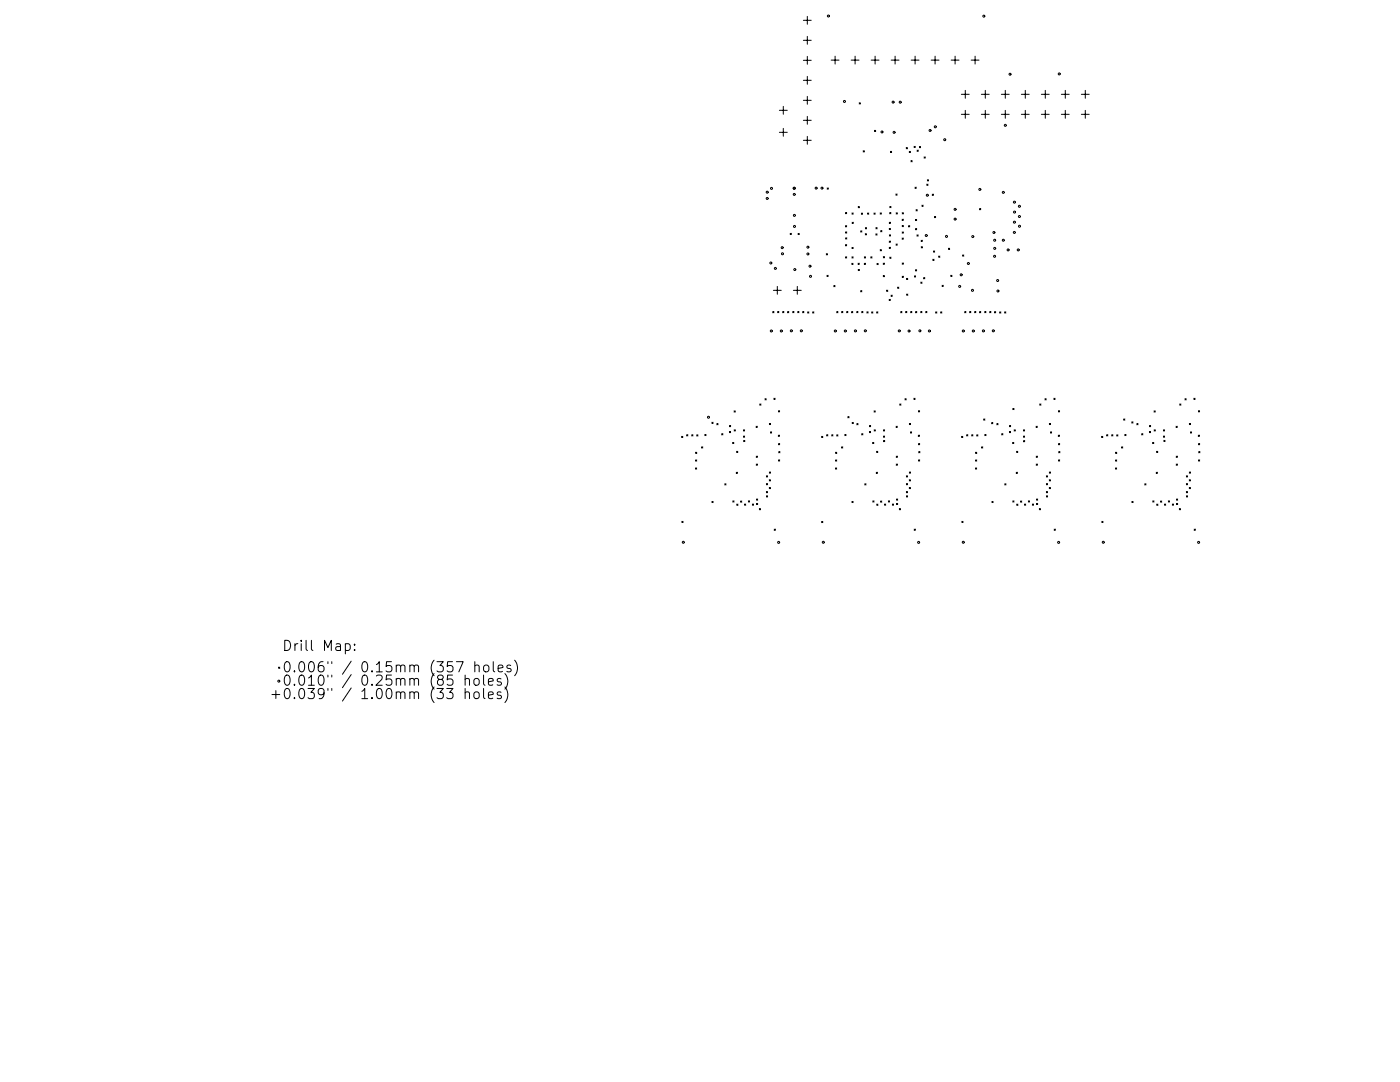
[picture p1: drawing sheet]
<svg xmlns="http://www.w3.org/2000/svg" width="279mm" height="216mm" viewBox="0 0 279 216" stroke-linecap="round" stroke-linejoin="round" font-family="sans-serif">
<g fill="none" stroke="#000" stroke-width=".2">
<path d="M160.3 4.1h1.6M160.3 8h1.6M160.3 12h1.6M160.3 16h1.6M161.1 3.3v1.5M161.1 7.3v1.5M161.1 11.2v1.6M161.1 15.2v1.6M161.1 19.2v1.6M165.9 12h1.5M166.7 11.2v1.6M169.9 12h1.5"/>
<path d="M170.7 11.2v1.6M173.9 12h1.5M174.6 11.2v1.6M177.8 12h1.6M178.6 11.2v1.6M181.8 12h1.6M182.6 11.2v1.6M185.8 12h1.6M186.6 11.2v1.6M189.8 12h1.6M190.6 11.2v1.6M191.9 18.8h1.5"/>
<path d="M192.6 18v1.6M193.8 12h1.6M194.6 11.2v1.6M195.8 18.8h1.6M196.6 18v1.6M199.8 18.8h1.6M200.6 18v1.6M203.8 18.8h1.6M204.6 18v1.6M207.8 18.8h1.6M208.6 18v1.6M211.8 18.8h1.6"/>
<path d="M212.6 18v1.6M215.8 18.8h1.6M216.6 18v1.6M155.5 22h1.6M155.5 26.4h1.6M156.3 21.2v1.6M156.3 25.6v1.6M160.3 20h1.6M160.3 24h1.6M160.3 28h1.6M161.1 23.2v1.6M161.1 27.2v1.6"/>
<path d="M165.1 37.5l.2 .2M165.3 37.5l-.2 .2M171.5 20.5l.2 .3M171.7 20.5l-.2 .3M172.3 30.1l.2 .2M172.5 30.1l-.2 .2M174.5 26l.3 .2M174.8 26l-.3 .2M177.7 30.2l.2 .2M177.9 30.2l-.2 .2M178.8 38.7l.2 .3M179 38.7l-.2 .3"/>
<path d="M180.9 29.5l.2 .2M181.1 29.5l-.2 .2M181.5 30.2l.2 .2M181.7 30.2l-.2 .2M181.8 32l.2 .3M182 32l-.2 .3M182.4 29.2l.3 .2M182.6 37.3l.2 .3M182.7 29.2l-.3 .2M182.8 37.3l-.2 .3M183 30l.3 .2M183.3 30l-.3 .2"/>
<path d="M183.5 29.2l.2 .3M183.7 29.2l-.2 .3M184.4 31.3l.3 .3M184.7 31.3l-.3 .3M185 36.7l.2 .3M185.1 35.9l.2 .2M185.2 36.7l-.2 .3M185.3 35.9l-.2 .2M186 38.7l.3 .3M186.3 38.7l-.3 .3M191.9 22.8h1.5M192.6 22v1.6"/>
<path d="M195.8 22.8h1.6M196.6 22v1.6M199.8 22.8h1.6M200.6 22v1.6M203.8 22.8h1.6M204.6 22v1.6M207.8 22.8h1.6M208.6 22v1.6M211.8 22.8h1.6M212.6 22v1.6M215.8 22.8h1.6M216.6 22v1.6"/>
<path d="M154.3 57.9h1.6M155.1 57.1v1.6M157.7 46.6l.2 .2M157.9 46.6l-.2 .2M158.3 57.9h1.6M159.1 57.1v1.6M159.3 46.6l.2 .2M159.5 46.6l-.2 .2M164.9 50.6l.2 .3M165 54.9l.3 .3M165.1 50.6l-.2 .3M165.3 54.9l-.3 .3"/>
<path d="M166.4 57l.2 .2M166.6 57l-.2 .2M168.7 45l.3 .3M168.7 48.8l.3 .3M168.7 42.4l.3 .2M168.7 51.2l.3 .3M168.8 46.3l.2 .2M168.8 47.5l.2 .2M169 45l-.3 .3M169 48.8l-.3 .3M169 42.4l-.3 .2M169 51.2l-.3 .3"/>
<path d="M169 46.3l-.2 .2M169 47.5l-.2 .2M170 52.5l.2 .3M170 51.3l.3 .2M170 49.4l.3 .2M170 42.5l.3 .2M170.1 44.4l.2 .2M170.2 52.5l-.2 .3M170.3 51.3l-.3 .2M170.3 49.4l-.3 .2M170.3 42.5l-.3 .2M170.3 44.4l-.2 .2"/>
<path d="M171.2 52.5l.3 .3M171.3 41.2l.2 .3M171.3 53.8l.2 .2M171.5 52.5l-.3 .3M171.5 41.2l-.2 .3M171.5 53.8l-.2 .2M171.8 58l.2 .2M171.8 46.1l.2 .2M171.9 42.5l.2 .3M172 58l-.2 .2M172 46.1l-.2 .2M172.1 42.5l-.2 .3"/>
<path d="M172.5 52.5l.2 .3M172.5 51.2l.2 .3M172.7 46.6l.2 .3M172.7 45.4l.2 .3M172.7 52.5l-.2 .3M172.7 51.2l-.2 .3M172.9 46.6l-.2 .3M172.9 45.4l-.2 .3M173.1 42.5l.3 .2M173.4 42.5l-.3 .2M173.8 51.2l.2 .3M174 51.2l-.2 .3"/>
<path d="M174.4 42.5l.3 .2M174.7 42.5l-.3 .2M174.8 46.7l.2 .2M174.8 45.4l.2 .3M175 52.6l.3 .2M175 46.7l-.2 .2M175 45.4l-.2 .3M175.3 52.6l-.3 .2M175.6 42.5l.3 .2M175.7 49.8l.2 .3M175.8 46l.2 .3M175.9 42.5l-.3 .2"/>
<path d="M175.9 49.8l-.2 .3M176 46l-.2 .3M176.3 52.5l.2 .2M176.3 55l.2 .2M176.3 51.2l.2 .3M176.5 52.5l-.2 .2M176.5 55l-.2 .2M176.5 51.2l-.2 .3M176.9 57.9l.3 .2M177.2 57.9l-.3 .2M177.4 59.7l.3 .3M177.5 45.6l.2 .2"/>
<path d="M177.5 48.1l.2 .2M177.5 49.3l.2 .3M177.5 44.3l.2 .3M177.5 46.9l.2 .2M177.6 42.4l.2 .3M177.6 51.3l.2 .3M177.6 41.2l.2 .2M177.7 59.7l-.3 .3M177.7 45.6l-.2 .2M177.7 48.1l-.2 .2M177.7 49.3l-.2 .3M177.7 44.3l-.2 .3"/>
<path d="M177.7 46.9l-.2 .2M177.8 42.4l-.2 .3M177.8 51.3l-.2 .3M177.8 41.2l-.2 .2M177.8 58.9l.3 .2M178.1 58.9l-.3 .2M178.8 48.7l.3 .2M178.8 42.5l.3 .2M179.1 48.7l-.3 .2M179.1 42.5l-.3 .2M179.1 57.3l.3 .2M179.4 57.3l-.3 .2"/>
<path d="M180 43.7l.3 .3M180 47.5l.3 .2M180 45l.3 .2M180 46.3l.3 .2M180.1 42.4l.2 .3M180.1 52.5l.2 .2M180.1 55.1l.2 .3M180.3 47.5l-.3 .2M180.3 43.7l-.3 .3M180.3 46.3l-.3 .2M180.3 45l-.3 .2M180.3 42.4l-.2 .3"/>
<path d="M180.3 52.5l-.2 .2M180.3 55.1l-.2 .3M180.9 55.5l.3 .3M180.9 58.7l.3 .2M181.2 55.5l-.3 .3M181.2 58.7l-.3 .2M181.3 45l.3 .3M181.6 45l-.3 .3M182.5 55l.2 .3M182.7 53.8l.2 .3M182.7 43.8l.2 .2M182.7 45.6l.2 .3"/>
<path d="M182.7 55l-.2 .3M182.8 41.8l.3 .3M182.9 53.8l-.2 .3M182.9 43.8l-.2 .2M182.9 45.6l-.2 .3M183 46.9l.2 .2M183.1 41.8l-.3 .3M183.2 46.9l-.2 .2M183.8 56.3l.2 .2M183.8 47.9l.3 .3M183.8 49.2l.3 .3M184 40.9l.2 .3"/>
<path d="M184 56.3l-.2 .2M184.1 47.9l-.3 .3M184.1 49.2l-.3 .3M184.2 40.9l-.2 .3M184.3 55.4l.3 .2M184.6 55.4l-.3 .2M186.2 51.7l.2 .3M186.3 50.1l.2 .2M186.4 51.7l-.2 .3M186.5 43.2l.2 .2M186.5 50.1l-.2 .2M186.7 43.2l-.2 .2"/>
<path d="M187.3 51.1l.3 .2M187.6 51.1l-.3 .2M188 56.9l.2 .3M188.2 56.9l-.2 .3M189.3 49.5l.2 .3M189.5 49.5l-.2 .3M189.7 54.9l.3 .3M190 54.9l-.3 .3M192.1 50.9l.2 .2M192.3 50.9l-.2 .2M195.5 41.6l.2 .3M195.7 41.6l-.2 .3"/>
<path d="M152.7 79.6l.2 .2M152.9 79.6l-.2 .2M154.2 62.2l.3 .2M154.4 79.5l.3 .2M154.5 62.2l-.3 .2M154.7 79.5l-.3 .2M155.2 62.2l.2 .2M155.4 62.2l-.2 .2M156.2 62.2l.2 .2M156.4 62.2l-.2 .2M157.2 62.2l.2 .2M157.4 62.2l-.2 .2"/>
<path d="M158.2 62.2l.3 .2M158.5 62.2l-.3 .2M159.2 62.2l.2 .2M159.4 62.2l-.2 .2M160.2 62.2l.2 .2M160.4 62.2l-.2 .2M161.2 62.2l.2 .3M161.4 62.2l-.2 .3M162.2 62.2l.2 .3M162.4 62.2l-.2 .3M167 62.2l.2 .2M167.2 62.2l-.2 .2"/>
<path d="M168 62.2l.2 .2M168.2 62.2l-.2 .2M169 62.2l.2 .2M169.2 62.2l-.2 .2M170 62.2l.2 .2M170.2 62.2l-.2 .2M171 62.2l.2 .2M171.2 62.2l-.2 .2M172 62.2l.2 .2M172.2 62.2l-.2 .2M173 62.2l.2 .3M173.2 62.2l-.2 .3"/>
<path d="M174 62.2l.2 .3M174.2 62.2l-.2 .3M175 62.2l.2 .3M175.2 62.2l-.2 .3M179.8 62.2l.2 .2M180 62.2l-.2 .2M180.6 79.6l.2 .2M180.7 62.2l.3 .2M180.8 79.6l-.2 .2M181 62.2l-.3 .2M181.7 62.2l.3 .2M182 62.2l-.3 .2"/>
<path d="M182.4 79.5l.2 .2M182.6 79.5l-.2 .2M182.7 62.2l.3 .2M183 62.2l-.3 .2M183.8 62.2l.2 .2M184 62.2l-.2 .2M184.7 62.2l.3 .2M185 62.2l-.3 .2M186.7 62.2l.3 .3M187 62.2l-.3 .3M187.7 62.2l.3 .3M188 62.2l-.3 .3"/>
<path d="M192.5 62.2l.3 .2M192.8 62.2l-.3 .2M193.5 62.2l.3 .2M193.8 62.2l-.3 .2M194.5 62.2l.3 .2M194.8 62.2l-.3 .2M195.5 62.2l.2 .2M195.7 62.2l-.2 .2M196.5 62.2l.3 .2M196.8 62.2l-.3 .2M197.5 62.2l.3 .2M197.8 62.2l-.3 .2"/>
<path d="M198.5 62.2l.2 .2M198.7 62.2l-.2 .2M199.5 62.2l.2 .3M199.7 62.2l-.2 .3M200.5 62.2l.2 .3M200.7 62.2l-.2 .3M208.5 79.6l.3 .2M208.8 79.6l-.3 .2M210.3 79.5l.3 .2M210.6 79.5l-.3 .2M236.5 79.6l.2 .2M236.7 79.6l-.2 .2"/>
<path d="M238.3 79.5l.2 .2M238.5 79.5l-.2 .2M136 87.1l.3 .2M136.3 87.1l-.3 .2M137 86.7l.3 .3M137.3 86.7l-.3 .3M138.1 86.8l.2 .2M138.3 86.8l-.2 .2M138.8 93.4l.2 .2M138.8 91.8l.3 .2M138.8 90.2l.3 .3M139 93.4l-.2 .2"/>
<path d="M139 86.8l.3 .2M139.1 91.8l-.3 .2M139.1 90.2l-.3 .3M139.3 86.8l-.3 .2M140 89.2l.3 .2M140.3 89.2l-.3 .2M140.7 86.7l.2 .2M140.9 86.7l-.2 .2M142.1 84.3l.2 .2M142.3 84.3l-.2 .2M143.1 84.5l.2 .3M143.3 84.5l-.2 .3"/>
<path d="M144 86.5l.3 .3M144.3 86.5l-.3 .3M144.7 96.5l.2 .3M144.9 96.5l-.2 .3M145.6 86.1l.2 .2M145.6 84.9l.2 .2M145.8 86.1l-.2 .2M145.8 84.9l-.2 .2M146.2 88.3l.3 .2M146.3 99.9l.2 .3M146.5 88.3l-.3 .2M146.5 99.9l-.2 .3"/>
<path d="M146.5 82l.2 .2M146.5 85.8l.3 .2M146.7 82l-.2 .2M146.8 85.8l-.3 .2M146.9 94.2l.3 .3M147 90.1l.2 .2M147.2 94.2l-.3 .3M147.2 90.1l-.2 .2M147.8 100l.2 .2M148 100l-.2 .2M148.4 85.8l.2 .2M148.4 87l.2 .2"/>
<path d="M148.4 87.9l.3 .2M148.6 85.8l-.2 .2M148.6 87l-.2 .2M148.7 87.9l-.3 .2M149.3 99.9l.3 .3M149.6 99.9l-.3 .3M150.9 85.1l.2 .2M150.9 91l.3 .3M150.9 92.6l.3 .2M151 99.6l.2 .2M151.1 85.1l-.2 .2M151.2 91l-.3 .3"/>
<path d="M151.2 92.6l-.3 .2M151.2 99.6l-.2 .2M151.6 80.6l.3 .2M151.9 80.6l-.3 .2M152.9 94.9l.3 .3M152.9 98.1l.3 .2M153 96.5l.2 .2M153 98.9l.2 .3M153.2 94.9l-.3 .3M153.2 98.1l-.3 .2M153.2 96.5l-.2 .2M153.2 98.9l-.2 .3"/>
<path d="M153.5 95.7l.3 .3M153.5 97.3l.3 .2M153.5 94.2l.3 .2M153.5 84.5l.3 .2M153.8 86.2l.2 .2M153.8 95.7l-.3 .3M153.8 97.3l-.3 .2M153.8 94.2l-.3 .2M153.8 84.5l-.3 .2M154 86.2l-.2 .2M155.3 86.8l.3 .3M155.4 82l.2 .2"/>
<path d="M155.4 88.5l.2 .3M155.4 91.8l.2 .2M155.4 90.1l.3 .3M155.6 86.8l-.3 .3M155.6 82l-.2 .2M155.6 88.5l-.2 .3M155.6 91.8l-.2 .2M155.7 90.1l-.3 .3M164 87.1l.2 .2M164.2 87.1l-.2 .2M165 86.7l.2 .3M165.2 86.7l-.2 .3"/>
<path d="M166 86.8l.2 .2M166.2 86.8l-.2 .2M166.7 93.4l.3 .2M166.8 91.8l.2 .2M166.8 90.2l.2 .3M167 93.4l-.3 .2M167 86.8l.2 .2M167 91.8l-.2 .2M167 90.2l-.2 .3M167.2 86.8l-.2 .2M168 89.2l.2 .2M168.2 89.2l-.2 .2"/>
<path d="M168.6 86.7l.2 .2M168.8 86.7l-.2 .2M169.2 83.1l.2 .3M169.4 83.1l-.2 .3M170.1 84.3l.2 .2M170.3 84.3l-.2 .2M171 84.5l.2 .3M171.2 84.5l-.2 .3M172 86.5l.2 .3M172.2 86.5l-.2 .3M172.6 96.5l.2 .3M172.8 96.5l-.2 .3"/>
<path d="M173.5 86.1l.2 .2M173.5 84.9l.3 .2M173.7 86.1l-.2 .2M173.8 84.9l-.3 .2M174.2 88.3l.2 .2M174.2 99.9l.2 .3M174.4 88.3l-.2 .2M174.4 99.9l-.2 .3M174.4 82l.3 .2M174.5 85.8l.2 .2M174.7 82l-.3 .2M174.7 85.8l-.2 .2"/>
<path d="M174.9 94.2l.2 .3M174.9 90.1l.3 .2M175.1 94.2l-.2 .3M175.2 90.1l-.3 .2M175.7 100l.3 .2M176 100l-.3 .2M176.3 85.8l.2 .2M176.3 87l.2 .2M176.3 87.9l.3 .2M176.5 85.8l-.2 .2M176.5 87l-.2 .2M176.6 87.9l-.3 .2"/>
<path d="M177.3 99.9l.2 .3M177.5 99.9l-.2 .3M178.8 85.1l.3 .2M178.9 91l.2 .3M178.9 92.6l.2 .2M178.9 99.6l.3 .2M179.1 85.1l-.3 .2M179.1 91l-.2 .3M179.1 92.6l-.2 .2M179.2 99.6l-.3 .2M179.6 80.6l.2 .2M179.8 80.6l-.2 .2"/>
<path d="M180.9 94.9l.2 .3M180.9 98.1l.2 .2M180.9 96.5l.2 .2M180.9 98.9l.2 .3M181.1 94.9l-.2 .3M181.1 98.1l-.2 .2M181.1 96.5l-.2 .2M181.1 98.9l-.2 .3M181.5 95.7l.2 .3M181.5 97.3l.2 .2M181.5 94.2l.2 .2M181.5 84.5l.2 .2"/>
<path d="M181.7 86.2l.2 .2M181.7 95.7l-.2 .3M181.7 97.3l-.2 .2M181.7 94.2l-.2 .2M181.7 84.5l-.2 .2M181.9 86.2l-.2 .2M183.3 86.8l.2 .3M183.3 82l.2 .2M183.3 88.5l.2 .3M183.3 91.8l.2 .2M183.4 90.1l.2 .3M183.5 86.8l-.2 .3"/>
<path d="M183.5 82l-.2 .2M183.5 88.5l-.2 .3M183.5 91.8l-.2 .2M183.6 90.1l-.2 .3M191.9 87.1l.2 .2M192.1 87.1l-.2 .2M192.9 86.7l.3 .3M193.2 86.7l-.3 .3M193.9 86.8l.3 .2M194.2 86.8l-.3 .2M194.7 93.4l.2 .2M194.7 91.8l.2 .2"/>
<path d="M194.7 90.2l.2 .3M194.9 93.4l-.2 .2M194.9 86.8l.3 .2M194.9 91.8l-.2 .2M194.9 90.2l-.2 .3M195.2 86.8l-.3 .2M195.9 89.2l.2 .2M196.1 89.2l-.2 .2M196.3 83.6l.3 .2M196.5 86.7l.3 .2M196.6 83.6l-.3 .2M196.8 86.7l-.3 .2"/>
<path d="M197.9 84.3l.2 .3M198.1 84.3l-.2 .3M198.9 84.5l.3 .3M199.2 84.5l-.3 .3M199.9 86.5l.3 .3M200.2 86.5l-.3 .3M200.5 96.5l.3 .3M200.8 96.5l-.3 .3M201.4 86.1l.3 .2M201.5 84.9l.2 .2M201.7 86.1l-.3 .2M201.7 84.9l-.2 .2"/>
<path d="M202.1 88.3l.2 .2M202.1 99.9l.3 .3M202.1 81.5l.3 .2M202.3 88.3l-.2 .2M202.4 99.9l-.3 .3M202.4 81.5l-.3 .2M202.4 85.8l.2 .2M202.6 85.8l-.2 .2M202.8 94.2l.2 .3M202.9 90.1l.2 .2M203 94.2l-.2 .3M203.1 90.1l-.2 .2"/>
<path d="M203.7 100l.2 .2M203.9 100l-.2 .2M204.2 85.8l.3 .2M204.2 87l.3 .2M204.3 87.9l.2 .3M204.5 85.8l-.3 .2M204.5 87l-.3 .2M204.5 87.9l-.2 .3M205.2 99.9l.3 .3M205.5 99.9l-.3 .3M206.8 85.1l.2 .2M206.8 91l.2 .3"/>
<path d="M206.8 92.6l.2 .2M206.9 99.6l.2 .2M207 85.1l-.2 .2M207 91l-.2 .3M207 92.6l-.2 .2M207.1 99.6l-.2 .2M207.5 80.6l.2 .2M207.7 80.6l-.2 .2M208.8 94.9l.3 .3M208.8 98.1l.3 .2M208.8 96.5l.3 .2M208.8 98.9l.3 .3"/>
<path d="M209.1 94.9l-.3 .3M209.1 98.1l-.3 .2M209.1 96.5l-.3 .2M209.1 98.9l-.3 .3M209.4 95.7l.2 .3M209.4 97.3l.2 .2M209.4 94.2l.3 .2M209.4 84.5l.3 .2M209.6 86.2l.3 .2M209.6 95.7l-.2 .3M209.6 97.3l-.2 .2M209.7 94.2l-.3 .2"/>
<path d="M209.7 84.5l-.3 .2M209.9 86.2l-.3 .2M211.2 86.8l.2 .3M211.2 82l.3 .2M211.2 88.5l.3 .3M211.2 91.8l.3 .2M211.3 90.1l.2 .3M211.4 86.8l-.2 .3M211.5 82l-.3 .2M211.5 88.5l-.3 .3M211.5 91.8l-.3 .2M211.5 90.1l-.2 .3"/>
<path d="M219.8 87.1l.3 .2M220.1 87.1l-.3 .2M220.9 86.7l.2 .3M221.1 86.7l-.2 .3M221.9 86.8l.2 .2M222.1 86.8l-.2 .2M222.6 93.4l.3 .2M222.6 91.8l.3 .2M222.6 90.2l.3 .3M222.9 93.4l-.3 .2M222.9 86.8l.2 .2M222.9 91.8l-.3 .2"/>
<path d="M222.9 90.2l-.3 .3M223.1 86.8l-.2 .2M223.8 89.2l.3 .2M224.1 89.2l-.3 .2M224.3 83.6l.2 .2M224.5 86.7l.2 .2M224.5 83.6l-.2 .2M224.7 86.7l-.2 .2M225.9 84.2l.2 .2M226.1 84.2l-.2 .2M226.9 84.5l.2 .3M227.1 84.5l-.2 .3"/>
<path d="M227.9 86.5l.2 .3M228.1 86.5l-.2 .3M228.5 96.5l.2 .3M228.7 96.5l-.2 .3M229.4 86.1l.2 .2M229.4 84.9l.2 .2M229.6 86.1l-.2 .2M229.6 84.9l-.2 .2M230 88.3l.3 .2M230.1 99.9l.2 .3M230.3 88.3l-.3 .2M230.3 99.9l-.2 .3"/>
<path d="M230.3 82l.3 .2M230.3 85.8l.3 .2M230.6 82l-.3 .2M230.6 85.8l-.3 .2M230.7 94.2l.3 .3M230.8 90.1l.3 .2M231 94.2l-.3 .3M231.1 90.1l-.3 .2M231.6 100l.3 .2M231.9 100l-.3 .2M232.2 85.8l.2 .2M232.2 87l.2 .2"/>
<path d="M232.3 87.9l.2 .2M232.4 85.8l-.2 .2M232.4 87l-.2 .2M232.5 87.9l-.2 .2M233.2 99.9l.2 .3M233.4 99.9l-.2 .3M234.7 85.1l.2 .2M234.7 91l.3 .3M234.7 92.6l.3 .2M234.8 99.6l.2 .2M234.9 85.1l-.2 .2M235 91l-.3 .3"/>
<path d="M235 92.6l-.3 .2M235 99.6l-.2 .2M235.4 80.6l.3 .2M235.7 80.6l-.3 .2M236.8 94.9l.2 .3M236.8 98.1l.2 .2M236.8 96.5l.2 .2M236.8 98.9l.2 .3M237 94.9l-.2 .3M237 98.1l-.2 .2M237 96.5l-.2 .2M237 98.9l-.2 .3"/>
<path d="M237.3 95.7l.3 .3M237.3 97.3l.3 .2M237.4 94.2l.2 .2M237.4 84.5l.2 .2M237.6 86.2l.2 .2M237.6 95.7l-.3 .3M237.6 97.3l-.3 .2M237.6 94.2l-.2 .2M237.6 84.5l-.2 .2M237.8 86.2l-.2 .2M239.1 86.8l.3 .3M239.2 82l.2 .2"/>
<path d="M239.2 88.5l.2 .3M239.2 91.8l.2 .2M239.2 90.1l.3 .3M239.4 86.8l-.3 .3M239.4 82l-.2 .2M239.4 88.5l-.2 .3M239.4 91.8l-.2 .2M239.5 90.1l-.3 .3M136.1 104l.2 .3M136.3 104l-.2 .3M142.1 100.1l.2 .2M142.3 100.1l-.2 .2"/>
<path d="M147 100.6l.3 .2M147.3 100.6l-.3 .2M148.6 100.6l.2 .2M148.8 100.6l-.2 .2M150.1 100.6l.3 .2M150.4 100.6l-.3 .2M151 100.4l.2 .3M151.2 100.4l-.2 .3M151.5 101.5l.3 .2M151.8 101.5l-.3 .2M154.5 105.6l.2 .2M154.7 105.6l-.2 .2"/>
<path d="M164 104l.2 .3M164.2 104l-.2 .3M170 100.1l.3 .2M170.3 100.1l-.3 .2M175 100.6l.2 .2M175.2 100.6l-.2 .2M176.5 100.6l.3 .2M176.8 100.6l-.3 .2M178.1 100.6l.2 .2M178.3 100.6l-.2 .2M178.9 100.4l.3 .3M179.2 100.4l-.3 .3"/>
<path d="M179.5 101.5l.2 .2M179.7 101.5l-.2 .2M182.4 105.6l.3 .2M182.7 105.6l-.3 .2M192 104l.2 .3M192.2 104l-.2 .3M198 100.1l.2 .2M198.2 100.1l-.2 .2M202.9 100.6l.3 .2M203.2 100.6l-.3 .2M204.5 100.6l.2 .2M204.7 100.6l-.2 .2"/>
<path d="M206 100.6l.3 .2M206.3 100.6l-.3 .2M206.9 100.4l.2 .3M207.1 100.4l-.2 .3M207.4 101.5l.3 .2M207.7 101.5l-.3 .2M210.4 105.6l.2 .2M210.6 105.6l-.2 .2M219.9 104l.2 .3M220.1 104l-.2 .3M225.9 100.1l.2 .2M226.1 100.1l-.2 .2"/>
<path d="M230.9 100.6l.2 .2M231.1 100.6l-.2 .2M232.4 100.6l.2 .2M232.6 100.6l-.2 .2M234 100.6l.2 .2M234.2 100.6l-.2 .2M234.8 100.4l.2 .3M235 100.4l-.2 .3M235.4 101.5l.2 .2M235.6 101.5l-.2 .2M238.3 105.6l.3 .2M238.6 105.6l-.3 .2"/>
<path d="M54.3 138.6h1.5M55.1 137.8v1.6M55.6 133.1l.2 .3M55.8 133.1l-.2 .3M56.8 127.8a1.03 1.03 0 0 1 1.2 1 1.03 1.03 0 0 1-1.2 1zM56.9 132.2l.1-.1a.48 .48 0 0 1 .8 .3 1.05 1.05 0 0 1-.6 1.7 1.25 1.25 0 0 1-.3-1.9zM56.9 134.9l.5-.2a1.27 1.27 0 0 1 0 2h-.2a1.25 1.25 0 0 1-.3-1.8zM56.9 137.6a.49 .49 0 0 1 .5-.2 .49 .49 0 0 1 .4 .4 1.05 1.05 0 0 1-.6 1.6 1.24 1.24 0 0 1-.3-1.8zM58.8 133.9v.2M58.8 136.5v.2M58.8 139.2v.2M58.9 128.4v1.4"/>
<path d="M59.4 128.4l-.3 .1-.2 .3M59.8 132.2a.49 .49 0 0 1 .5-.2 .49 .49 0 0 1 .4 .4 1.05 1.05 0 0 1-.6 1.7 1.24 1.24 0 0 1-.3-1.9zM59.8 134.9l.5-.2a1.27 1.27 0 0 1 0 2h-.2a1.24 1.24 0 0 1-.3-1.8zM59.8 137.6a.49 .49 0 0 1 .5-.2 .49 .49 0 0 1 .4 .4 1.05 1.05 0 0 1-.6 1.6 1.24 1.24 0 0 1-.3-1.8zM60.1 127.8v.2M60.1 128.4v1.4M61.1 127.8v1.7l.3 .3M61.5 137.4h1.2l-.6 .7a.56 .56 0 0 1 .6 .4v.5l-.2 .3-.7 .1-.3-.2M61.6 135.3l.5-.6v2M61.6 136.7h1.1M61.8 132.2a.49 .49 0 0 1 .5-.2 .49 .49 0 0 1 .3 .4 1.05 1.05 0 0 1-.5 1.7 1.24 1.24 0 0 1-.3-1.9zM62.1 127.8v1.7l.3 .3"/>
<path d="M63.7 134.9l.5-.2a1.27 1.27 0 0 1 0 2h-.2a1.24 1.24 0 0 1-.3-1.8zM64.5 132a.81 .81 0 0 0-1 .9v.8l.2 .3 .6 .1 .3-.2 .1-.7-.2-.3-.6-.1-.4 .4M64.7 138.2l-.4 .4h-.4l-.4-.4v-.4l.2-.3 .6-.1 .3 .2a1.34 1.34 0 0 1-.5 1.8h-.4M64.8 129.8v-2l.6 1.4 .7-1.4v2M65.4 132v.4M65.4 134.7v.4M65.4 137.4v.4M66.2 132v.4M66.2 134.7v.4M66.2 137.4v.4M67.1 128.5h.8l.1 1.3M68 128.9l-.7 .1a.4 .4 0 0 0-.3 .4 .4 .4 0 0 0 .3 .4l.7-.1"/>
<path d="M68.9 128.5l.6-.1 .4 .4v.6l-.2 .3-.2 .1-.6-.1M68.9 128.4v2.1M70.1 131.9l-1.8 2.6M70.1 134.6l-1.8 2.6M70.1 137.3l-1.8 2.6M70.8 129.6v.2M70.8 128.5v.2M72.2 138l.6-.6v2M72.2 139.4h1.2M72.4 132.2a.49 .49 0 0 1 .5-.2 .49 .49 0 0 1 .4 .4 1.05 1.05 0 0 1-.6 1.7 1.25 1.25 0 0 1-.3-1.9zM72.4 134.9l.5-.2a1.27 1.27 0 0 1 0 2h-.2a1.25 1.25 0 0 1-.3-1.8zM74.2 133.9v.2"/>
<path d="M74.2 136.5v.2M74.2 139.2v.2M75.1 132.6l.6-.6v2.1M75.1 134.9l.3-.2 .7 .1a.55 .55 0 0 1 .1 .8l-1.2 1.1h1.3M75.1 134.1h1.2M75.3 137.6a.49 .49 0 0 1 .5-.2 .49 .49 0 0 1 .4 .4 1.05 1.05 0 0 1-.6 1.6 1.23 1.23 0 0 1-.3-1.8zM77.2 137.6a.49 .49 0 0 1 .5-.2 .49 .49 0 0 1 .4 .4 1.05 1.05 0 0 1-.6 1.6 1.23 1.23 0 0 1-.3-1.8zM78.1 132h-1v1l.2-.2 .7 .1 .2 .3-.1 .7-.3 .2h-.5l-.2-.2M78.1 134.7h-1v1l.2-.2 .7 .1 .2 .3-.1 .6-.3 .2h-.5l-.2-.2M79.1 132.9a.5 .5 0 0 1 .9 .1v1.1M79.1 135.6a.5 .5 0 0 1 .9 .1v1M79.1 138.2a.5 .5 0 0 1 .9 .1v1.1"/>
<path d="M79.1 132.7v1.4M79.1 135.4v1.3M79.1 138.1v1.3M80 133l.2-.3 .5 .1 .1 1.3M80 135.7l.2-.3 .5 .1 .1 1.2M80 138.3l.2-.2h.5l.1 1.3M81.8 132.9a.5 .5 0 0 1 .9 .1v1.1M81.8 135.6a.5 .5 0 0 1 .9 .1v1M81.8 138.2a.5 .5 0 0 1 .9 .1v1.1M81.8 132.7v1.4M81.8 135.4v1.3M81.8 138.1v1.3"/>
<path d="M82.7 133l.3-.3 .4 .1 .1 1.3M82.7 135.7l.3-.3 .4 .1 .1 1.2M82.7 138.3l.3-.2h.4l.1 1.3M86.6 131.7a2.32 2.32 0 0 0 0 3.1M86.6 134.4a2.32 2.32 0 0 0 0 3.1M86.6 137.1a2.32 2.32 0 0 0 0 3.1M87.2 132h1.3l-.7 .8a.56 .56 0 0 1 .7 .4v.5l-.2 .3-.8 .1-.3-.2M87.2 137.4h1.3l-.7 .7a.56 .56 0 0 1 .7 .4v.5l-.2 .3-.8 .1-.3-.2M87.7 135.6l-.4-.4 .1-.3 .3-.2 .6 .1 .2 .3-.1 .3-.9 .3-.2 .3v.3l.4 .4h.4l.4-.4-.1-.5-.3-.2M89.1 137.4h1.3l-.7 .7a.56 .56 0 0 1 .7 .4v.5l-.2 .3-.8 .1-.3-.2M90.3 132h-1l-.1 1 .3-.2 .7 .1 .2 .3-.1 .7-.3 .2h-.5l-.3-.2M90.3 134.7h-1l-.1 1 .3-.2 .7 .1 .2 .3-.1 .6-.3 .2h-.5l-.3-.2"/>
<path d="M91.1 132h1.3l-.8 2.1M92.8 135.6a.5 .5 0 0 1 .9 .1v1M92.8 138.2a.5 .5 0 0 1 .9 .1v1.1M92.8 134.7v2M92.8 137.4v2M94.8 132.9a.5 .5 0 0 1 .8 .1v1.1M94.8 135.5a.56 .56 0 0 1 .8 .3v.5a.55 .55 0 0 1-.5 .5 .55 .55 0 0 1-.5-.5v-.5zM94.8 138.1a.56 .56 0 0 1 .8 .3v.6a.55 .55 0 0 1-.5 .4 .55 .55 0 0 1-.5-.4v-.6zM94.8 132v2.1M96.5 134.7v1.7l.3 .3M96.5 137.4v1.7l.3 .3M96.7 132.8a.55 .55 0 0 1 .9 .3v.6a.55 .55 0 0 1-.6 .4 .55 .55 0 0 1-.5-.4v-.6z"/>
<path d="M97.5 136.1l.9-.2-.1-.4-.5-.1-.3 .3 .1 .9 .2 .1 .5-.1M97.5 138.7l.9-.2-.1-.4h-.5l-.3 .2 .1 1h.7M98.4 132v1.8l.3 .3M99.4 133.4l1-.2-.1-.4-.6-.1-.3 .3 .1 1 .2 .1 .6-.1M100 135.5l-.5-.1-.3 .3 .1 .3 .7 .2v.4l-.2 .1-.6-.1M100 138.1h-.5l-.3 .2 .1 .3 .7 .2v.5h-.8M100.8 134.4a2.33 2.33 0 0 1 0 3.1M100.8 137.1a2.33 2.33 0 0 1 0 3.1M101.9 132.8l-.5-.1-.2 .3v.3l.7 .2v.5l-.2 .1-.5-.1M102.7 131.7a2.33 2.33 0 0 1 0 3.1"/>
<circle cx="165.3" cy="3.2" r=".2"/>
<circle cx="196.3" cy="3.2" r=".2"/>
<circle cx="201.6" cy="14.8" r=".2"/>
<circle cx="211.4" cy="14.8" r=".2"/>
<circle cx="153.1" cy="39.6" r=".2"/>
<circle cx="153.1" cy="38.3" r=".2"/>
<circle cx="154" cy="37.6" r=".2"/>
<circle cx="158.5" cy="37.6" r=".2"/>
<circle cx="158.5" cy="38.8" r=".2"/>
<circle cx="162.9" cy="37.5" r=".2"/>
<circle cx="164" cy="37.5" r=".2"/>
<circle cx="168.5" cy="20.2" r=".2"/>
<circle cx="176" cy="26.3" r=".2"/>
<circle cx="178.2" cy="20.4" r=".2"/>
<circle cx="178.4" cy="26.4" r=".2"/>
<circle cx="179.7" cy="20.4" r=".2"/>
<circle cx="185.1" cy="39" r=".2"/>
<circle cx="185.6" cy="26" r=".2"/>
<circle cx="186.7" cy="25.3" r=".2"/>
<circle cx="188.5" cy="27.9" r=".2"/>
<circle cx="195.5" cy="37.8" r=".2"/>
<circle cx="200.2" cy="38.4" r=".2"/>
<circle cx="200.6" cy="25" r=".2"/>
<circle cx="153.8" cy="52.5" r=".2"/>
<circle cx="154.7" cy="53.6" r=".2"/>
<circle cx="156.1" cy="49.4" r=".2"/>
<circle cx="156.2" cy="50.6" r=".2"/>
<circle cx="158.5" cy="43" r=".2"/>
<circle cx="158.6" cy="45.2" r=".2"/>
<circle cx="158.6" cy="53.8" r=".2"/>
<circle cx="161.2" cy="50.7" r=".2"/>
<circle cx="161.2" cy="49.3" r=".2"/>
<circle cx="161.6" cy="53.1" r=".2"/>
<circle cx="161.8" cy="55.1" r=".2"/>
<circle cx="184.9" cy="47" r=".2"/>
<circle cx="188.9" cy="47.2" r=".2"/>
<circle cx="190.6" cy="41.8" r=".2"/>
<circle cx="190.6" cy="43.7" r=".2"/>
<circle cx="191.5" cy="57.1" r=".2"/>
<circle cx="191.8" cy="54.8" r=".2"/>
<circle cx="193.3" cy="52.6" r=".2"/>
<circle cx="194.1" cy="57.9" r=".2"/>
<circle cx="194.1" cy="47.2" r=".2"/>
<circle cx="198.4" cy="46.4" r=".2"/>
<circle cx="198.5" cy="51.1" r=".2"/>
<circle cx="198.5" cy="47.9" r=".2"/>
<circle cx="198.5" cy="49.6" r=".2"/>
<circle cx="199.1" cy="56" r=".2"/>
<circle cx="199.2" cy="58.1" r=".2"/>
<circle cx="200.2" cy="47.9" r=".2"/>
<circle cx="201.2" cy="49.9" r=".2"/>
<circle cx="202.4" cy="46.4" r=".2"/>
<circle cx="202.4" cy="44.3" r=".2"/>
<circle cx="202.4" cy="40.3" r=".2"/>
<circle cx="202.5" cy="42.3" r=".2"/>
<circle cx="203.2" cy="49.9" r=".2"/>
<circle cx="203.4" cy="43.2" r=".2"/>
<circle cx="203.4" cy="41.2" r=".2"/>
<circle cx="203.5" cy="45.1" r=".2"/>
<circle cx="153.9" cy="66" r=".2"/>
<circle cx="155.9" cy="66" r=".2"/>
<circle cx="157.9" cy="66" r=".2"/>
<circle cx="159.9" cy="66" r=".2"/>
<circle cx="166.7" cy="66" r=".2"/>
<circle cx="168.7" cy="66" r=".2"/>
<circle cx="170.7" cy="66" r=".2"/>
<circle cx="172.7" cy="66" r=".2"/>
<circle cx="179.5" cy="66" r=".2"/>
<circle cx="181.4" cy="66.1" r=".2"/>
<circle cx="183.6" cy="66" r=".2"/>
<circle cx="185.5" cy="66" r=".2"/>
<circle cx="192.2" cy="66" r=".2"/>
<circle cx="194.2" cy="66" r=".2"/>
<circle cx="196.3" cy="66" r=".2"/>
<circle cx="198.2" cy="66" r=".2"/>
<circle cx="141.4" cy="83.3" r=".2"/>
<circle cx="136.4" cy="108.2" r=".2"/>
<circle cx="155.4" cy="108.2" r=".2"/>
<circle cx="164.3" cy="108.2" r=".2"/>
<circle cx="183.3" cy="108.2" r=".2"/>
<circle cx="192.2" cy="108.2" r=".2"/>
<circle cx="211.3" cy="108.2" r=".2"/>
<circle cx="220.2" cy="108.2" r=".2"/>
<circle cx="239.2" cy="108.2" r=".2"/>
<circle cx="55.6" cy="135.9" r=".2"/>
</g>
</svg>
